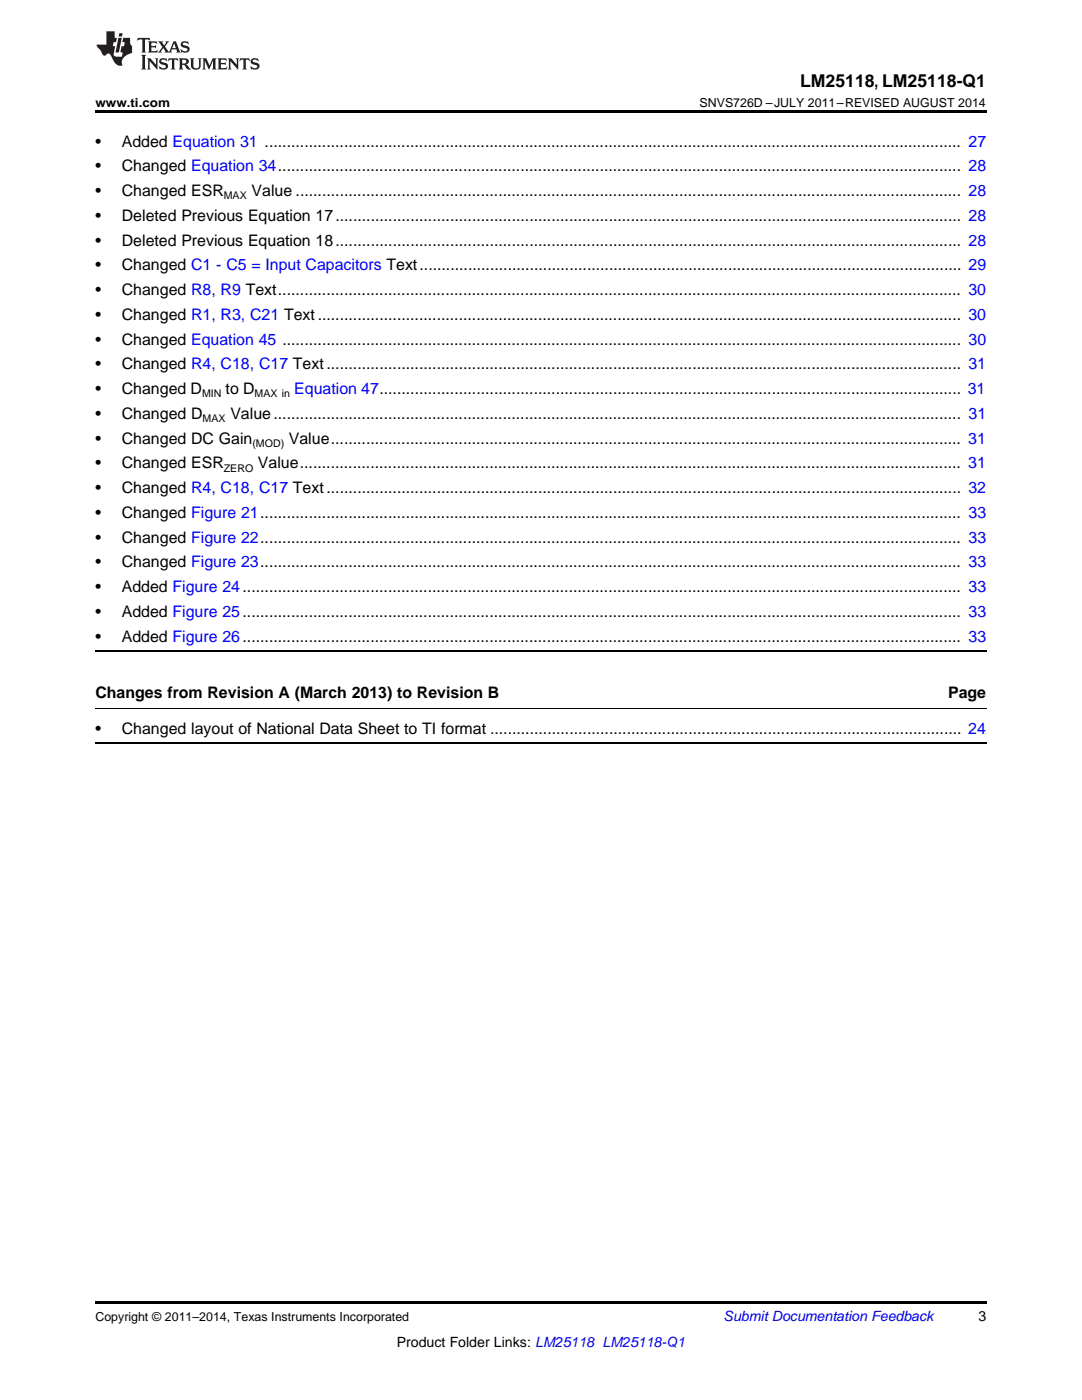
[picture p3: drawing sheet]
<svg xmlns="http://www.w3.org/2000/svg" width="216mm" height="279mm" viewBox="0 0 216 279" stroke-linecap="round" stroke-linejoin="round" font-family="sans-serif">
<defs><g id="words">
<text font-size="3.5" x="159.6" y="17.3">LM25118, LM25118-Q1</text>
<g font-size="3.2">
<text x="19" y="29.3">•</text>
<text x="24.3" y="29.3">Added Equation 31 .............................................................................................................................................................. 27</text>
<text x="19" y="34.2">•</text>
<text x="24.3" y="34.2">Changed Equation 34........................................................................................................................................................... 28</text>
<text x="19" y="39.2">•</text>
<text x="24.3" y="39.2">Changed ESR</text>
<text x="50.2" y="39.2">Value ....................................................................................................................................................... 28</text>
<text x="19" y="44.1">•</text>
<text x="24.3" y="44.1">Deleted Previous Equation 17.............................................................................................................................................. 28</text>
<text x="19" y="49">•</text>
<text x="19" y="54">•</text>
<text x="24.3" y="49">Deleted Previous Equation 18.............................................................................................................................................. 28</text>
<text x="24.3" y="54">Changed C1 - C5 = Input Capacitors Text........................................................................................................................... 29</text>
<text x="19" y="58.9">•</text>
<text x="24.3" y="58.9">Changed R8, R9 Text........................................................................................................................................................... 30</text>
<text x="19" y="63.9">•</text>
<text x="24.3" y="63.9">Changed R1, R3, C21 Text.................................................................................................................................................. 30</text>
<text x="19" y="68.8">•</text>
<text x="24.3" y="68.8">Changed Equation 45 .......................................................................................................................................................... 30</text>
<text x="19" y="73.7">•</text>
<text x="24.3" y="73.7">Changed R4, C18, C17 Text................................................................................................................................................ 31</text>
<text x="19" y="78.7">•</text>
<text x="19" y="83.6">•</text>
<text x="24.3" y="78.7">Changed D</text>
<text x="24.3" y="83.6">Changed D</text>
<text x="45" y="78.7">to D</text>
<text x="46" y="83.6">Value............................................................................................................................................................ 31</text>
<text x="19" y="88.5">•</text>
<text x="24.3" y="88.5">Changed DC Gain</text>
<text x="57.6" y="88.5">Value............................................................................................................................................... 31</text>
<text x="19" y="93.5">•</text>
<text x="24.3" y="93.5">Changed ESR</text>
<text x="51.5" y="93.5">Value...................................................................................................................................................... 31</text>
<text x="19" y="98.4">•</text>
<text x="24.3" y="98.4">Changed R4, C18, C17 Text................................................................................................................................................ 32</text>
<text x="19" y="103.4">•</text>
<text x="24.3" y="103.4">Changed Figure 21............................................................................................................................................................... 33</text>
<text x="19" y="108.3">•</text>
<text x="19" y="113.2">•</text>
<text x="24.3" y="108.3">Changed Figure 22............................................................................................................................................................... 33</text>
<text x="24.3" y="113.2">Changed Figure 23............................................................................................................................................................... 33</text>
<text x="19" y="118.2">•</text>
<text x="24.3" y="118.2">Added Figure 24................................................................................................................................................................... 33</text>
<text x="19" y="123.1">•</text>
<text x="24.3" y="123.1">Added Figure 25................................................................................................................................................................... 33</text>
<text x="19" y="128.1">•</text>
<text x="24.3" y="128.1">Added Figure 26................................................................................................................................................................... 33</text>
<text x="19" y="139.3">Changes from Revision A (March 2013) to Revision B</text>
<text x="189.2" y="139.3">Page</text>
<text x="19" y="146.4">•</text>
<text x="24.3" y="146.4">Changed layout of National Data Sheet to TI format ........................................................................................................... 24</text>
</g>
<text font-size="3.2" fill="#00f" x="58.7" y="78.7">Equation 47.................................................................................................................................... 31</text>
<text font-size="2.8" fill="#0000c8" x="144.4" y="263.6">Submit Documentation Feedback</text>
<g font-size="2.8">
<text x="195.3" y="263.6">3</text>
<text x="79.2" y="268.9">Product Folder Links: LM25118 LM25118-Q1</text>
</g>
<g font-size="2.5">
<text x="19" y="21.4">www.ti.com</text>
<text x="139.6" y="21.4">SNVS726D –JULY 2011–REVISED AUGUST 2014</text>
<text x="19" y="263.6">Copyright © 2011–2014, Texas Instruments Incorporated</text>
</g>
<g font-size="2.1">
<text x="44.7" y="39.8">MAX</text>
<text x="40.3" y="79.3">MIN</text>
<text x="50.8" y="79.3">MAX in</text>
<text x="40.4" y="84.2">MAX</text>
<text x="50.4" y="89.2">(MOD)</text>
<text x="44.7" y="94.1">ZERO</text>
</g>
</g></defs>
<path d="M19 22h177.8v.5h-177.8zM19 259.7h177.8v.5h-177.8z" fill="#000"/>
<path d="M19 130h177.8M19 148.3h177.8" fill="none" stroke="#000" stroke-width=".35"/>
<path d="M19 141.4h177.8" fill="none" stroke="#000" stroke-width=".2"/>
<g fill="#231f20">
<path d="M27.5 7.6l-.1 .5 .4-.2h.6v.1v2.1l-.2 .4h1l-.3-.4v-2.1l.1-.1h.5l.5 .2-.2-.5zM29.5 8.3l.2 .3v1.5l-.2 .4h1.8l.2-.6a1.04 1.04 0 0 1-1.3 .2v-.7h.6l.3 .2v-.6l-.3 .2h-.6v-.6l.8-.1 .4 .3-.2-.5zM31.5 8.3l.9 1.1-.9 1.1h.8l-.2-.2 .5-.7 .4 .7-.2 .2h1.5l-.1-.2 .1-.4h.9l.1 .4-.2 .2h1l-.3-.3-.7-1.9h-.5l-.9 2-.8-1 .9-1h-.8l.1 .3-.3 .5-.4-.6 .2-.2zM34.7 8.6l.4 1h-.7zM36.3 8.4a.63 .63 0 0 0-.2 .7 .63 .63 0 0 0 .6 .4l.6 .2 .1 .2a.75 .75 0 0 1-.7 .4 .75 .75 0 0 1-.6-.5l.1 .7 .1-.1a1.11 1.11 0 0 0 1.5-.6 1.13 1.13 0 0 0-1.2-.8l-.1-.4a1.04 1.04 0 0 1 1.2 .2l-.2-.5-.1 .1-.5-.2zM28.2 10.9l.2 .4v2.2l-.2 .4h1l-.3-.4v-2.2l.3-.4zM29.3 11.6l.3 .4v1.5l-.3 .4h.8l-.2-.4v-1.3l1.5 1.7v-1.9l.2-.4h-.7l.2 .4v.9l-1.1-1.3zM32 11.8a.62 .62 0 0 0-.2 .7 .62 .62 0 0 0 .6 .4l.6 .1 .1 .3a.76 .76 0 0 1-.7 .3 .76 .76 0 0 1-.6-.4l.1 .7 .1-.1a1.11 1.11 0 0 0 1.5-.6 1.13 1.13 0 0 0-1.2-.8l-.1-.4a1.04 1.04 0 0 1 1.2 .2l-.2-.6-.1 .1-.5-.1zM33.7 11.6l-.2 .6a.61 .61 0 0 1 .8-.3v1.6l-.2 .4h.9l-.2-.4v-1.6a.63 .63 0 0 1 .8 .3l-.2-.6zM35.6 11.6l.3 .4v1.5l-.3 .4h1l-.2-.2v-.8l.5 .2a.76 .76 0 0 0 1.2 .7l-1-1a.58 .58 0 0 0 .6-.5 .58 .58 0 0 0-.5-.6zM36.4 11.9h.1a.45 .45 0 0 1 .5 .1 .45 .45 0 0 1 .1 .5l-.7 .2zM37.9 11.6l.2 .2a2.17 2.17 0 0 0 .3 1.9 .99 .99 0 0 0 1.6-.6v-1.1l.2-.4h-.7l.2 .2a1.92 1.92 0 0 1-.2 1.8 .6 .6 0 0 1-.9-.5v-1.1l.2-.4zM40.4 11.6l.2 .4v1.5l-.2 .4h.7l-.2-.4v-1.4l.8 1.8 .8-1.8v1.4l-.2 .4h.9l-.2-.4v-1.5l.2-.4h-.8l-.6 1.5-.6-1.5zM43.4 11.6l.2 .4v1.5l-.2 .4h1.8l.2-.6a1.04 1.04 0 0 1-1.3 .1v-.6h.5l.4 .2v-.6l-.4 .2h-.5v-.7h.8l.3 .3-.1-.6zM45.5 11.6l.2 .4v1.5l-.2 .4h.7l-.2-.4v-1.3l1.5 1.7v-1.9l.2-.4h-.7l.2 .4v.9l-1.1-1.3zM47.9 11.6l-.1 .6a.61 .61 0 0 1 .8-.3v1.6l-.3 .4h1l-.3-.4 .1-1.6a.63 .63 0 0 1 .7 .3l-.1-.6zM50.2 11.8a.62 .62 0 0 0-.2 .7 .62 .62 0 0 0 .6 .4l.6 .1 .2 .3a.76 .76 0 0 1-.8 .3 .76 .76 0 0 1-.6-.4l.1 .7 .2-.1a1.11 1.11 0 0 0 1.5-.6 1.13 1.13 0 0 0-1.3-.8l-.1-.4a1.04 1.04 0 0 1 1.2 .2l-.1-.6-.2 .1-.5-.1z"/>
<path d="M21.2 6.3v2.6h-1.9l.1 .4 .7 .9a.91 .91 0 0 0 1 .8 .56 .56 0 0 1 .5-.3 .56 .56 0 0 1 .5 .3l.4 .8a1.53 1.53 0 0 0 1.9 1.2 1.54 1.54 0 0 1 1-2.1l.9-.3v-1.4a1.52 1.52 0 0 1-.3-1.6h-1.4l-.2 .8h.5l-.2 .8h-.4l-.2 1v.2l.4 .1-.2 .8a1.93 1.93 0 0 1-1.6-.3l.3-1.8h-.5l.2-.8h.4l.2-.8h-.4v-1.3zM23.6 7.6l-.6 2.9h.7l.6-2.9zM23.8 6.6l-.1 .7h.6l.2-.7z"/>
</g>
<use href="#words"/>
</svg>
